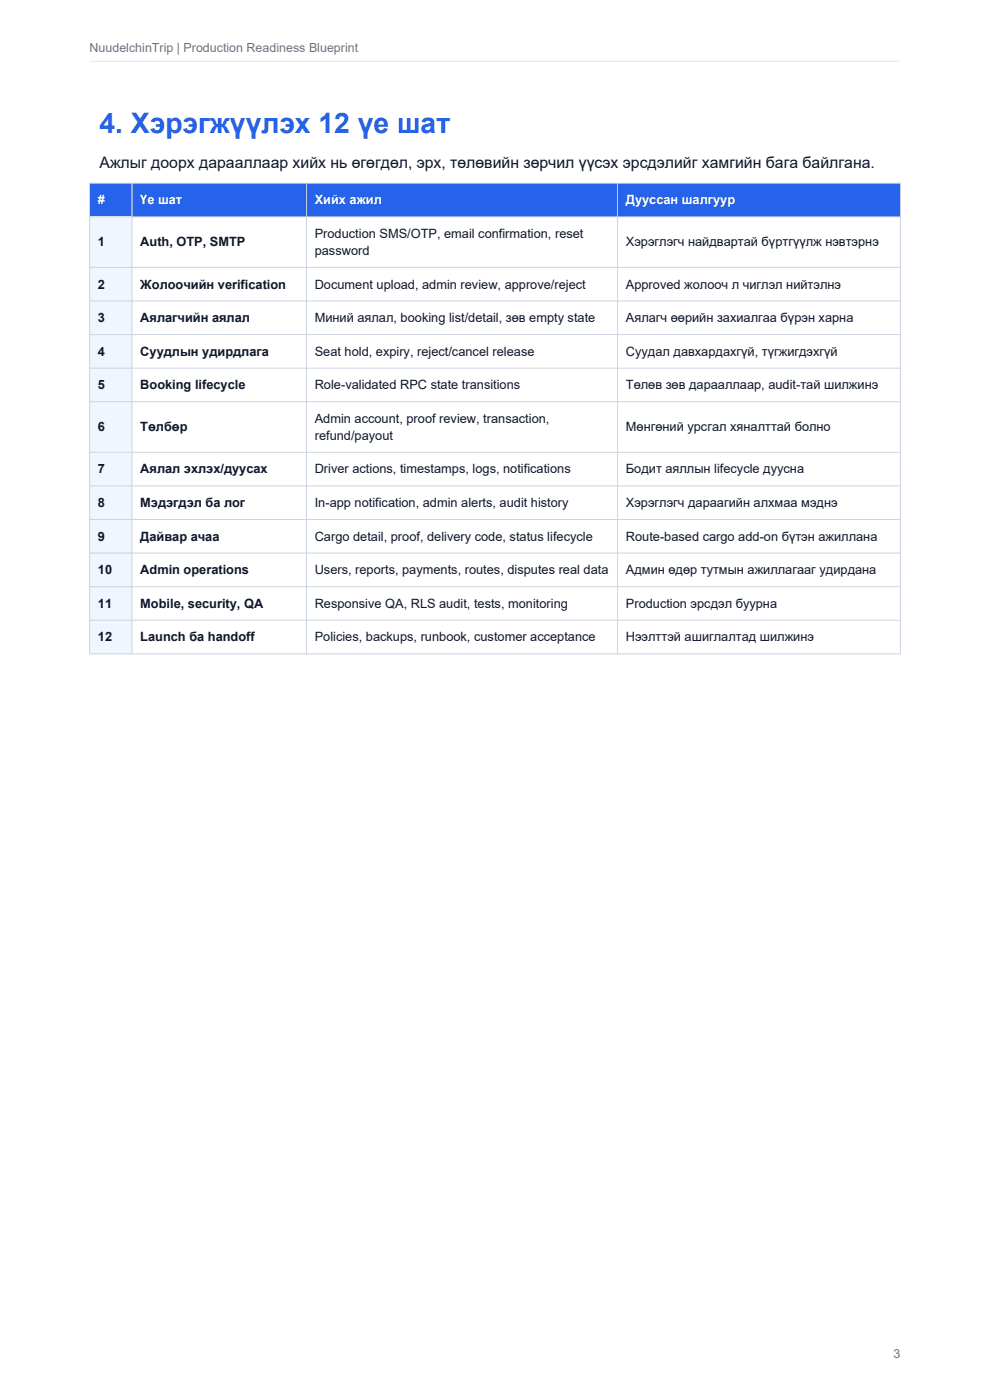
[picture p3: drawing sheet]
<svg xmlns="http://www.w3.org/2000/svg" width="210mm" height="297mm" viewBox="0 0 210 297" stroke-linecap="round" stroke-linejoin="round" font-family="sans-serif">
<defs><g id="words">
<text font-size="6" fill="#2563eb" x="21.1" y="28.1">4. Хэрэгжүүлэх 12 үе шат</text>
<text font-size="3.4" fill="#0f172a" x="21.1" y="35.7">Ажлыг доорх дарааллаар хийх нь өгөгдөл, эрх, төлөвийн зөрчил үүсэх эрсдэлийг хамгийн бага байлгана.</text>
<g font-size="2.7" fill="#fff">
<text x="20.8" y="43.4">#</text>
<text x="29.8" y="43.4">Үе шат</text>
<text x="66.8" y="43.4">Хийх ажил</text>
<text x="132.8" y="43.4">Дууссан шалгуур</text>
</g>
<g font-size="2.7" fill="#0f172a">
<text x="20.8" y="52.3">1</text>
<text x="29.8" y="52.3">Auth, OTP, SMTP</text>
<text x="66.8" y="50.5">Production SMS/OTP, email confirmation, reset</text>
<text x="132.8" y="52.3">Хэрэглэгч найдвартай бүртгүүлж нэвтэрнэ</text>
<text x="66.8" y="54.1">password</text>
<text x="20.8" y="61.2">2</text>
<text x="29.8" y="61.2">Жолоочийн verification</text>
<text x="66.8" y="61.2">Document upload, admin review, approve/reject</text>
<text x="132.8" y="61.2">Approved жолооч л чиглэл нийтэлнэ</text>
<text x="20.8" y="68.3">3</text>
<text x="29.8" y="68.3">Аялагчийн аялал</text>
<text x="66.8" y="68.3">Миний аялал, booking list/detail, зөв empty state</text>
<text x="132.8" y="68.3">Аялагч өөрийн захиалгаа бүрэн харна</text>
<text x="20.8" y="75.5">4</text>
<text x="29.8" y="75.5">Суудлын удирдлага</text>
<text x="66.8" y="75.5">Seat hold, expiry, reject/cancel release</text>
<text x="132.8" y="75.5">Суудал давхардахгүй, түгжигдэхгүй</text>
<text x="20.8" y="82.6">5</text>
<text x="29.8" y="82.6">Booking lifecycle</text>
<text x="66.8" y="82.6">Role-validated RPC state transitions</text>
<text x="132.8" y="82.6">Төлөв зөв дарааллаар, audit-тай шилжинэ</text>
<text x="66.8" y="89.7">Admin account, proof review, transaction,</text>
<text x="20.8" y="91.5">6</text>
<text x="29.8" y="91.5">Төлбөр</text>
<text x="66.8" y="93.3">refund/payout</text>
<text x="132.8" y="91.5">Мөнгөний урсгал хяналттай болно</text>
<text x="20.8" y="100.4">7</text>
<text x="29.8" y="100.4">Аялал эхлэх/дуусах</text>
<text x="66.8" y="100.4">Driver actions, timestamps, logs, notifications</text>
<text x="132.8" y="100.4">Бодит аяллын lifecycle дуусна</text>
<text x="20.8" y="107.6">8</text>
<text x="29.8" y="107.6">Мэдэгдэл ба лог</text>
<text x="66.8" y="107.6">In-app notification, admin alerts, audit history</text>
<text x="132.8" y="107.6">Хэрэглэгч дараагийн алхмаа мэднэ</text>
<text x="20.8" y="114.7">9</text>
<text x="29.8" y="114.7">Дайвар ачаа</text>
<text x="66.8" y="114.7">Cargo detail, proof, delivery code, status lifecycle</text>
<text x="132.8" y="114.7">Route-based cargo add-on бүтэн ажиллана</text>
<text x="20.8" y="121.8">10</text>
<text x="29.8" y="121.8">Admin operations</text>
<text x="66.8" y="121.8">Users, reports, payments, routes, disputes real data</text>
<text x="132.8" y="121.8">Админ өдөр тутмын ажиллагааг удирдана</text>
<text x="20.8" y="128.9">11</text>
<text x="29.8" y="128.9">Mobile, security, QA</text>
<text x="66.8" y="128.9">Responsive QA, RLS audit, tests, monitoring</text>
<text x="132.8" y="128.9">Production эрсдэл буурна</text>
<text x="20.8" y="136.1">12</text>
<text x="29.8" y="136.1">Launch ба handoff</text>
<text x="66.8" y="136.1">Policies, backups, runbook, customer acceptance</text>
<text x="132.8" y="136.1">Нээлттэй ашиглалтад шилжинэ</text>
</g>
<g font-size="2.6" fill="#64748b">
<text x="19" y="11">NuudelchinTrip | Production Readiness Blueprint</text>
<text x="189.5" y="288">3</text>
</g>
</g></defs>
<path d="M19 13h172" fill="none" stroke="#e2e8f0" stroke-width=".21"/>
<path d="M19 38.9h172v7.1h-172z" fill-rule="evenodd" fill="#2563eb"/>
<path d="M19 46h9v92.7h-9z" fill-rule="evenodd" fill="#eff6ff"/>
<g fill="none" stroke="#cbd5e1" stroke-width=".21">
<path d="M19 38.9h172v99.8h-172zM28 38.9v99.8M65 38.9v99.8M131 38.9v99.8M19 46h172M19 56.7h172M19 63.9h172M19 71h172M19 78.1h172M19 85.2h172M19 96h172M19 103.1h172"/>
<path d="M19 110.2h172M19 117.3h172M19 124.5h172M19 131.6h172"/>
</g>
<use href="#words"/>
</svg>
